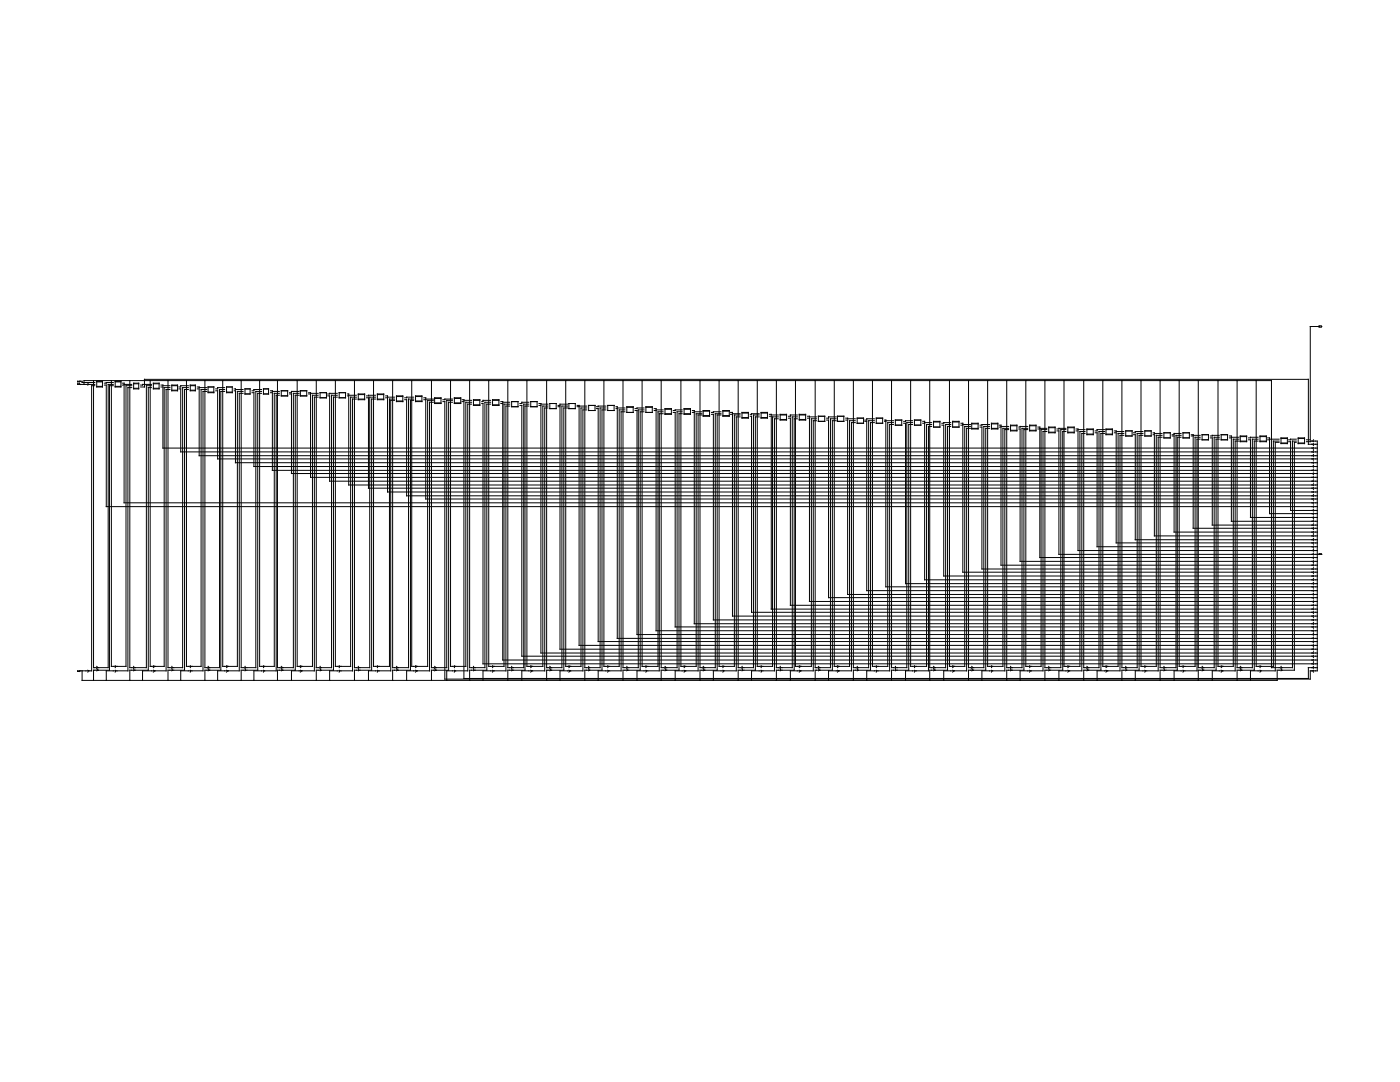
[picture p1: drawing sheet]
<svg xmlns="http://www.w3.org/2000/svg" width="279mm" height="216mm" viewBox="0 0 279 216" stroke-linecap="round" stroke-linejoin="round" font-family="sans-serif">
<g fill="none" stroke="#000" stroke-width=".2">
<path d="M16 76.1l-.5 .1v-.1h.9v.2h2.5M16 76.7l-.5-.1v.1h3.4M16.8 76.7v-.8h236.9v57.3h4.2v-45.2h.8M17.5 76.5l.2 .2-.2 .1M18.7 75.9v57.3h2.9v-56.5h1M18.9 77h-.6v56.9h-2.8v.1l.5-.1M19.3 76.1h1.1v1.1h-1.1zM19.3 76.2h1.1M19.3 77.1h1.1M20.8 76.8h.4v24.3h241.7M22.2 75.9v57.1h2.9v-56h1.2M22.6 76.3l-1.8 .2"/>
<path d="M22.6 77h-.8v56.7h-3.1v2.1M23 76.1h1.1v1.1h-1.1zM23 76.2h1.1M23 77.1h1.1M24.4 76.5h.4v.2h1.5M24.4 76.8h.4v23.5h238.1M25.9 75.9v57.3h3.3v-56.2h1M26.3 77.3h-.8v56.6h-4.3v1.9M26.7 76.5h1v1.1h-1zM26.7 76.6h1M26.7 77.5h1M28.1 77.2h.7v-1.5h232.3v12.9h1.8"/>
<path d="M30 75.9v57.1h2.8v-55.7h1.1M30.2 76.7h-1.8v.1h-.3M30.2 77.3h-.6v56.4h-3.7v2.1M30.6 76.5h1.2v1.1h-1.2zM30.6 76.6h1.2M30.6 77.5h1.2M32.1 77.2h.4v12.2h230.4M32.1 76.8l1.8 .2M33.5 75.9v57.3h2.9v-55.9h1.2M33.9 77.7h-.8v56.2h-4.7v1.9M34.3 76.8h1.1v1.2h-1.1zM34.3 77h1.1"/>
<path d="M34.3 77.9h1.1M35.7 77.6h.4v12.6h226.8M37.2 75.9v57.1h2.9v-55.3h1.2M37.6 77h-1.5v.2h-.4M37.6 77.7h-.8v56h-3.3v2.1M38 76.8h1v1.2h-1zM38 77h1M38 77.9h1M39.4 77.2h.4v.1h1.5M39.4 77.6h.4v13.3h223.1M40.9 75.9v57.3h2.9v-55.5h1M41.3 78.1h-.8v55.8h-4.4v1.9"/>
<path d="M41.5 77.2h1.2v1.2h-1.2zM41.5 78.2h1.2M43.1 78h.3v13.6h219.5M44.5 75.9v57.1h2.9v-54.9h1.1M44.8 77.3h-1.4v.3h-.3M44.8 78.1h-.7v55.6h-3.2v2.1M45.2 77.2h1.2v1.2h-1.2zM45.2 78.2h1.2M46.7 78h.3v14.3h215.9M46.7 77.6h.3v.1h1.5M48.1 75.9v57.3h3v-55.1h1.1M48.5 78.5h-.7v55.4h-4.4v1.9"/>
<path d="M48.9 77.6h1v1h-1zM50.3 78.4h.4v14.7h212.2M51.8 75.9v57.1h2.9v-54.5h1.1M52.2 77.7h-1.5v.3h-.4M52.2 78.5h-.8v55.2h-3.3v2.1M52.6 77.6h1v1h-1zM54 78l1.8 .1M54 78.4h.4v15.5h208.5M55.4 75.9v57.3h3.1v-54.7h1.2M55.8 78.9h-.7v55h-4.4v1.9M56.1 78h1.3v1h-1.3zM57.8 78.6h.4v15.9h204.7"/>
<path d="M59.3 75.9v57.1h3.1v-54.1h1.1M59.7 78.1h-1.5v.3h-.4M59.7 78.9h-.8v54.8h-3.5v2.1M59.9 78h1.3v1h-1.3zM61.6 78.4h.4v.1h1.5M61.6 78.6h.4v16.7h200.9M63.1 75.9v57.3h3.1v-54.3h1.1M63.5 79.2h-.8v54.7h-4.5v1.9M63.9 78.4h1.3v1h-1.3zM65.4 79h.4v17h197.1M66.9 75.9v57.1h3.1v-53.8h1.1M67.3 78.5h-1.5v.1h-.4"/>
<path d="M67.3 79.2h-.8v54.5h-3.4v2.1M67.7 78.4h1.3v1h-1.3zM69.3 79h.3v17.8h193.3M69.3 78.6h.3v.3h1.5M70.7 75.9v57.3h3.1v-54h1.1M71.1 79.6h-.7v54.3h-4.6v1.9M71.5 78.6h1.3v1.2h-1.3zM71.5 78.7h1.3M71.5 79.6h1.3M73.2 79.4h.3v18h189.4M74.5 75.9v57.1h3.2v-53.4h1M74.9 78.9l-1.7 .1"/>
<path d="M74.9 79.6h-.7v54.1h-3.5v2.1M75.3 78.6h1.3v1.2h-1.3zM75.3 78.7h1.3M75.3 79.6h1.3M77 79h.3v.2h1.4M77 79.4h.3v18.8h185.6M78.4 75.9v57.3h3.1v-53.6h1.1M78.7 79.9h-.7v54h-4.5v1.9M79.1 79h1.3v1.1h-1.3zM79.1 79.1h1.3M80.8 79.8h.4v19.1h181.7M82.2 75.9v57.1h3.1v-53.1h1.2"/>
<path d="M82.6 79.2l-1.8 .2M82.6 79.9h-.7v53.8h-3.5v2.1M82.9 79h1.3v1.1h-1.3zM82.9 79.1h1.3M84.6 79.4h.4v.2h1.5M84.6 79.8h.4v19.8h177.9M86.1 75.9v57.3h3.1v-53.3h1.1M86.7 79.4h1.3v1.1h-1.3zM86.7 79.5h1.3M89.9 75.9v57.1h3.1v-52.7h1.1M90.3 79.6h-1.5v.2h-.4M90.7 79.4h1.2v1.1h-1.2z"/>
<path d="M90.7 79.5h1.2M92.2 79.8h.4v.1h1.5M93.7 75.9v57.3h3.1v-52.9h1.1M94.5 79.8h1.3v1.1h-1.3zM94.5 79.9h1.3M97.5 75.9v57.1h3.1v-52.4h1.1M97.9 79.9h-1.5v.2h-.3M98.3 79.8h1.3v1.1h-1.3zM98.3 79.9h1.3M101.3 75.9v57.3h3.2v-52.6h1M105.2 75.9v57.1h3.1v-52h1M109.1 75.9v57.3h3v-52.2h1.2"/>
<path d="M112.9 75.9v57.1h3.1v-51.6h1.1M116.7 75.9v57.3h3.1v-51.8h1.1M120.5 75.9v57.1h3.1v-51.2h1.1M124.3 75.9v57.3h3.1v-51.4h1.1M128.1 75.9v57.1h3.2v-50.8h1M132 75.9v57.3h3.1v-51h1M135.9 75.9v57.1h3v-50.4h1.2M139.7 75.9v57.3h3v-50.6h1.2M143.5 75.9v57.1h3.1v-50.2h1.1M147.3 75.9v57.3h3.1v-50.4h1.1M151.1 75.9v57.1h3.1v-49.8h1.1M154.9 75.9v57.3h3.2v-50h1"/>
<path d="M158.8 75.9v57.1h3.1v-49.4h1M162.7 75.9v57.3h3v-49.6h1.2M166.5 75.9v57.1h3v-49.1h1.2M170.3 75.9v57.3h3.1v-49.3h1.1M174.1 75.9v57.1h3.1v-48.7h1.1M177.9 75.9v57.3h3.1v-48.9h1.1M181.7 75.9v57.1h3.2v-48.3h1M185.5 75.9v57.3h3.2v-48.5h1M189.5 75.9v57.1h3v-47.9h1.2M193.3 75.9v57.3h3v-48.1h1.2M197.1 75.9v57.1h3.1v-47.5h1.1M200.9 75.9v57.3h3.1v-47.7h1.1"/>
<path d="M204.7 75.9v57.1h3.1v-47.3h1.1M208.5 75.9v57.3h3.2v-47.5h1M212.3 75.9v57.1h3.2v-46.9h1M216.3 75.9v57.3h3v-47.1h1.2M220.1 75.9v57.1h3v-46.5h1.2M223.9 75.9v57.3h3v-46.7h1.2M227.7 75.9v57.1h3.1v-46.1h1.1M231.5 75.9v57.3h3.2v-46.3h1M235.3 75.9v57.1h3.2v-45.8h1M239.1 75.9v57.3h3.2v-46h1M243.1 75.9v57.1h3v-45.4h1.2M246.9 75.9v57.3h3v-45.6h1.2"/>
<path d="M250.7 75.9v57.1h3.4v-45h1.2M263.3 65.2h-1.8v22.6h-.8M263.3 65l.5 .2-.5 .1zM79.1 80h1.3M82.9 80h1.3M86.5 80.3h-.8v53.6h-4.5v1.9M86.7 80.4h1.3M88.4 80.1h.4v55.4h172.7v-1.6h1.4v-45.9l-2.2 .1M90.3 80.3h-.8v53.4h-3.4v2.1M90.7 80.4h1.2M92.2 80.1h.4v55.3h168.5v-2.2h1.8M94.1 80.6h-.8v53.3h-4.1v1.9"/>
<path d="M94.5 80.8h1.3M96.1 80.5h.3v52h166.5M97.9 80.6h-.7v53.1h-3.5v2.1M98.3 80.8h1.3M99.9 80.1l1.8 .2M99.9 80.5h.4v51.2h162.6M101.7 81h-.7v52.9h-4.6v1.9M102.1 80.1h1.3v1.1h-1.3zM103.8 80.9h.3v50h158.8M105.5 80.3h-1.4v.2h-.3M105.5 81h-.7v52.7h-3.5v2.1M105.9 80.1h1.3v1.1h-1.3z"/>
<path d="M107.6 80.5l1.7 .1M107.6 80.9h.4v49.4h154.9M109.3 81.4h-.6v52.5h-4.6v1.9M109.7 80.5h1.3v1h-1.3zM111.4 81.2h.4v48.3h151.1M113.3 80.6h-1.5v.3h-.4M113.3 81.4h-.8v52.3h-3.4v2.1M113.5 80.5h1.3v1h-1.3zM115.2 80.9h.4v.1h1.5M115.2 81.2h.4v47.6h147.3M117.1 81.8h-.8v52.1h-4.5v1.9M117.5 80.9h1.2v1h-1.2z"/>
<path d="M119 81.5h.4v46.5h143.5M120.9 81h-1.5v.2h-.4M120.9 81.8h-.8v51.9h-3.4v2.1M121.3 80.9h1.3v1h-1.3zM122.9 81.2h.3v.2h1.5M122.9 81.5h.3v45.9h139.7M124.7 82.2h-.7v51.7h-4.6v1.9M125.1 81.2h1.3v1.1h-1.3zM125.1 81.3h1.3M126.7 81.9h.4v44.7h135.8M128.5 81.4l-1.8 .1M128.5 82.2h-.7v51.5h-3.5v2.1"/>
<path d="M128.9 81.2h1.3v1.1h-1.3zM128.9 81.3h1.3M130.6 81.5h.3v.3h1.4M130.6 81.9h.3v44h132M132.3 82.6h-.7v51.3h-4.5v1.9M132.7 81.5h1.3v1.2h-1.3zM132.7 81.7h1.3M132.7 82.6h1.3M134.4 82.3h.3v42.8h128.2M136.1 81.8l-1.7 .1M136.1 82.6h-.6v51.1h-3.5v2.1M136.5 81.5h1.3v1.2h-1.3z"/>
<path d="M136.5 81.7h1.3M136.5 82.6h1.3M138.2 81.9h.4v.3h1.5M138.2 82.3h.4v42.2h124.3M140.1 82.8h-.8v51.1h-4.6v1.9M140.3 81.9h1.3v1.2h-1.3zM140.3 82h1.3M140.3 82.9h1.3M142 82.7h.4v41h120.5M143.9 82.2h-1.5v.1h-.4M143.9 82.8h-.8v50.9h-3.4v2.1M144.3 81.9h1.2v1.2h-1.2z"/>
<path d="M144.3 82h1.2M144.3 82.9h1.2M145.8 82.3h.4v.3h1.5M145.8 82.7h.4v40.2h116.7M147.7 83.2h-.8v50.7h-4.5v1.9M148.1 82.3h1.3v1.1h-1.3zM148.1 82.4h1.3M148.1 83.3h1.3M149.7 83.1h.3v39.1h112.9M151.5 82.6h-1.5v.1h-.3M151.5 83.2h-.8v50.5h-3.4v2.1M151.9 82.3h1.3v1.1h-1.3z"/>
<path d="M151.9 82.4h1.3M151.9 83.3h1.3M153.5 82.7l1.8 .1M153.5 83.1h.4v38.4h109M155.3 83.6h-.7v50.3h-4.6v1.9M155.7 82.7h1.3v1.1h-1.3zM155.7 82.8h1.3M155.7 83.7h1.3M157.4 83.4h.3v37.4h105.2M159.1 82.8h-1.4v.3h-.3M159.1 83.6h-.6v50.1h-3.6v2.1M159.5 82.7h1.3v1.1h-1.3z"/>
<path d="M159.5 82.8h1.3M159.5 83.7h1.3M161.2 83.1l1.7 .1M161.2 83.4h.3v36.6h101.4M162.9 83.9h-.6v50h-4.6v1.9M163.3 83.1h1.3v1h-1.3zM165 83.8h.4v35.5h97.5M166.9 83.2h-1.5v.2h-.4M166.9 83.9h-.8v49.8h-3.4v2.1M167.1 83.1h1.3v1h-1.3zM168.8 83.4h.4v.2h1.5M168.8 83.8h.4v34.8h93.7"/>
<path d="M170.7 84.3h-.8v49.6h-4.5v1.9M171.1 83.4h1.2v1.1h-1.2zM172.6 84.1h.4v33.8h89.9M174.5 83.6h-1.5v.2h-.4M174.5 84.3h-.8v49.4h-3.4v2.1M174.9 83.4h1.2v1.1h-1.2zM176.5 83.8h.3v.1h1.5M176.5 84.1h.3v33h86.1M178.3 84.7h-.8v49.2h-4.5v1.9M178.7 83.8h1.3v1h-1.3zM180.3 84.5h.4v32h82.2M182.1 83.9l-1.8 .2"/>
<path d="M182.1 84.7h-.7v49h-3.5v2.1M182.5 83.8h1.3v1h-1.3zM184.2 84.1h.3v.2h1.4M184.2 84.5h.3v31.2h78.4M185.9 85.1h-.6v48.8h-4.6v1.9M186.3 84.1h1.3v1.1h-1.3zM186.3 84.2h1.3M188 84.8h.3v30.1h74.6M189.7 84.3l-1.7 .2M189.7 85.1h-.6v48.6h-3.6v2.1M190.1 84.1h1.3v1.1h-1.3zM190.1 84.2h1.3"/>
<path d="M191.8 84.5h.4v.2h1.5M191.8 84.8h.4v29.4h70.7M193.7 85.5h-.8v48.4h-4.6v1.9M193.9 84.5h1.3v1.1h-1.3zM193.9 84.6h1.3M193.9 85.5h1.3M195.6 85.2h.4v28.3h66.9M197.5 84.7h-1.5v.1h-.4M197.5 85.5h-.8v48.2h-3.4v2.1M197.9 84.5h1.2v1.1h-1.2zM197.9 84.6h1.2M197.9 85.5h1.2"/>
<path d="M199.4 84.8h.4v.3h1.5M199.4 85.2h.4v27.6h63.1M201.3 85.7h-.8v48.2h-4.5v1.9M201.7 84.8h1.2v1.2h-1.2zM201.7 85h1.2M201.7 85.9h1.2M203.3 85.6h.3v26.4h59.3M205.1 85.1h-1.5v.1h-.3M205.1 85.7h-.8v48h-3.4v2.1M205.5 84.8h1.3v1.2h-1.3zM205.5 85h1.3M205.5 85.9h1.3"/>
<path d="M207.1 85.2h.4v.3h1.4M207.1 85.6h.4v25.7h55.4M208.9 86.1h-.7v47.8h-4.6v1.9M209.3 85.2h1.3v1.2h-1.3zM209.3 85.3h1.3M209.3 86.2h1.3M210.9 86h.4v24.6h52.5l-.1-.1h-.4v.1M212.7 85.5l-1.8 .1M212.7 86.1h-.6v47.6h-3.6v2.1M213.1 85.2h1.3v1.2h-1.3zM213.1 85.3h1.3M213.1 86.2h1.3"/>
<path d="M214.8 85.6l1.7 .1M214.8 86h.3v23.9h47.8M216.5 86.5h-.6v47.4h-4.6v1.9M216.9 85.6h1.3v1.1h-1.3zM216.9 85.7h1.3M216.9 86.6h1.3M218.6 86.4h.3v22.7h44M220.5 85.7h-1.6v.3h-.3M220.5 86.5h-.8v47.2h-3.4v2.1M220.7 85.6h1.3v1.1h-1.3zM220.7 85.7h1.3M220.7 86.6h1.3"/>
<path d="M222.4 86h.4v.1h1.5M222.4 86.4h.4v21.9h40.1M224.3 86.9h-.8v47h-4.6v1.9M224.7 86h1.2v1h-1.2zM226.2 86.7h.4v21h36.3M228.1 86.1h-1.5v.3h-.4M228.1 86.9h-.8v46.8h-3.4v2.1M228.5 86h1.2v1h-1.2zM230.1 86.4h.3v.1h1.5M230.1 86.7h.3v20.2h32.5M231.9 87.2h-.8v46.7h-4.5v1.9M232.3 86.4h1.3v1h-1.3z"/>
<path d="M233.9 87h.4v19.2h28.6M235.7 86.5h-1.4v.2h-.4M235.7 87.2h-.7v46.5h-3.5v2.1M236.1 86.4h1.3v1h-1.3zM237.7 86.7l1.8 .2M237.7 87h.4v18.4h24.8M239.5 87.6h-.6v46.3h-4.6v1.9M239.9 86.7h1.3v1.1h-1.3zM241.6 87.4h.3v17.4h21M243.3 86.9l-1.7 .1M243.3 87.6h-.6v46.1h-3.6v2.1M243.7 86.7h1.3v1.1h-1.3z"/>
<path d="M245.4 87h.3v.2h1.6M245.4 87.4h.3v16.6h17.2M247.3 88h-.8v45.9h-4.6v1.9M247.5 87h1.3v1.1h-1.3zM247.5 87.1h1.3M247.5 88h1.3M249.2 87.8h.4v15.5h13.3M251.1 87.2h-1.5v.2h-.4M251.1 88h-.8v45.7h-3.4v2.1M251.5 87h1.2v1.1h-1.2zM251.5 87.1h1.2M251.5 88h1.2"/>
<path d="M253 87.4h.4v.2h1.9M253 87.8h.4v14.7h9.5M255.3 88.3h-.8v45.6h-4.9v1.9M255.7 87.4h1.2v1.1h-1.2zM255.7 87.5h1.2M255.7 88.4h1.2M257.2 88.1h.4v13.8h5.3M258.7 87.6l-1.5 .2M258.7 88.3h-.4v45.4h-3.4v2.1h-238.5v-1.9M259.1 87.4h1.3v1.1h-1.3zM259.1 87.5h1.3M259.1 88.4h1.3"/>
<path d="M262.1 88.5l-.1 .1 .1 .3M262.1 89.3l-.1 .1 .1 .3M262.1 89.9l-.1 .3 .1 .1M262.1 90.7l-.1 .2 .1 .2M262.1 91.4l-.1 .2 .1 .2M262.1 92.2l-.1 .1 .1 .2M262.1 92.8l-.1 .3 .1 .1M262.1 93.6l-.1 .3 .1 .1M262.1 94.4l-.1 .1 .1 .2M262.1 95.1l-.1 .2 .1 .1M262.1 95.8l-.1 .2 .1 .1M262.1 96.5l-.1 .3 .1 .1"/>
<path d="M262.1 97.3l-.1 .1 .1 .3M262.1 98l-.1 .2 .1 .1M262.1 98.7l-.1 .2 .1 .2M262.1 99.4l-.1 .2 .1 .2M262.1 87.8l-.1 .2 .1 .1M262.1 110.4l-.1 .2 .1 .1M262.1 109.6l-.1 .3 .1 .1M262.1 109l-.1 .1 .1 .2M262.1 108.2l-.1 .1 .1 .3M262.1 107.4l-.1 .3 .1 .1M262.1 106.7l-.1 .2 .1 .2M262.1 106l-.1 .2 .1 .2"/>
<path d="M262.1 105.3l-.1 .1 .1 .3M262.1 104.5l-.1 .3 .1 .1M262.1 103.8l-.1 .2 .1 .1M262.1 103.1l-.1 .2 .1 .2M262.1 102.4l-.1 .1 .1 .2M262.1 101.6l-.1 .3 .1 .1M262.1 101l-.1 .1 .1 .1M262.1 100.2l-.1 .1 .1 .3M262.1 119.9l-.1 .1 .1 .3M262.1 119.1l-.1 .2 .1 .2M262.1 118.4l-.1 .2 .1 .1M262.1 117.7l-.1 .2 .1 .1"/>
<path d="M262.1 117l-.1 .1 .1 .2M262.1 116.2l-.1 .3 .1 .1M262.1 115.4l-.1 .3 .1 .1M262.1 114.8l-.1 .1 .1 .2M262.1 114l-.1 .2 .1 .2M262.1 113.3l-.1 .2 .1 .2M262.1 112.5l-.1 .3 .1 .1M262.1 111.9l-.1 .1 .1 .3M262.1 111.1l-.1 .2 .1 .2M17.5 133.7l.2 .2-.2 .2M19.3 133l.3 .2-.3 .2M19.3 133.5l.3 .2-.3 .2"/>
<path d="M23 132.8l.1 .2-.1 .2M23 133.7l.1 .2-.1 .2M26.7 133l.1 .2-.1 .2M26.7 133.5l.1 .2-.1 .2M30.6 132.8l.3 .2-.3 .2M30.6 133.7l.3 .2-.3 .2M34.3 133l.1 .2-.1 .2M34.3 133.5l.1 .2-.1 .2M38 132.8l.1 .2-.1 .2M38 133.7l.1 .2-.1 .2M41.5 133l.3 .2-.3 .2M41.5 133.5l.3 .2-.3 .2"/>
<path d="M45.2 132.8l.3 .2-.3 .2M45.2 133.7l.3 .2-.3 .2M48.9 133l.1 .2-.1 .2M48.9 133.5l.1 .2-.1 .2M52.6 132.8l.1 .2-.1 .2M52.6 133.7l.1 .2-.1 .2M56.1 133l.3 .2-.3 .2M56.1 133.5l.3 .2-.3 .2M59.9 132.8l.3 .2-.3 .2M59.9 133.7l.3 .2-.3 .2M63.9 133l.1 .2-.1 .2M63.9 133.5l.1 .2-.1 .2"/>
<path d="M67.7 132.8l.1 .2-.1 .2M67.7 133.7l.1 .2-.1 .2M71.5 133l.1 .2-.1 .2M71.5 133.5l.1 .2-.1 .2M75.3 132.8l.1 .2-.1 .2M75.3 133.7l.1 .2-.1 .2M79.1 133l.3 .2-.3 .2M79.1 133.5l.3 .2-.3 .2M82.9 132.8l.3 .2-.3 .2M82.9 133.7l.3 .2-.3 .2M86.7 133l.3 .2-.3 .2M86.7 133.5l.3 .2-.3 .2"/>
<path d="M90.7 132.8l.1 .2-.1 .2M90.7 133.7l.1 .2-.1 .2M94.5 133l.1 .2-.1 .2M94.5 133.5l.1 .2-.1 .2M98.3 132.8l.1 .2-.1 .2M98.3 133.7l.1 .2-.1 .2M102.1 133l.1 .2-.1 .2M102.1 133.5l.1 .2-.1 .2M105.9 132.8l.3 .2-.3 .2M105.9 133.7l.3 .2-.3 .2M109.7 133l.3 .2-.3 .2M109.7 133.5l.3 .2-.3 .2"/>
<path d="M113.5 132.8l.3 .2-.3 .2M113.5 133.7l.3 .2-.3 .2M117.5 133l.1 .2-.1 .2M117.5 133.5l.1 .2-.1 .2M121.3 132.8l.1 .2-.1 .2M121.3 133.7l.1 .2-.1 .2M125.1 133l.1 .2-.1 .2M125.1 133.5l.1 .2-.1 .2M128.9 132.8l.1 .2-.1 .2M128.9 133.7l.1 .2-.1 .2M132.7 133l.3 .2-.3 .2M132.7 133.5l.3 .2-.3 .2"/>
<path d="M136.5 132.8l.3 .2-.3 .2M136.5 133.7l.3 .2-.3 .2M140.3 133l.3 .2-.3 .2M140.3 133.5l.3 .2-.3 .2M144.3 132.8l.1 .2-.1 .2M144.3 133.7l.1 .2-.1 .2M148.1 133l.1 .2-.1 .2M148.1 133.5l.1 .2-.1 .2M151.9 132.8l.1 .2-.1 .2M151.9 133.7l.1 .2-.1 .2M155.7 133l.1 .2-.1 .2M155.7 133.5l.1 .2-.1 .2"/>
<path d="M159.5 132.8l.3 .2-.3 .2M159.5 133.7l.3 .2-.3 .2M163.3 133l.3 .2-.3 .2M163.3 133.5l.3 .2-.3 .2M167.1 132.8l.3 .2-.3 .2M167.1 133.7l.3 .2-.3 .2M171.1 133l.1 .2-.1 .2M171.1 133.5l.1 .2-.1 .2M174.9 132.8l.1 .2-.1 .2M174.9 133.7l.1 .2-.1 .2M178.7 133l.1 .2-.1 .2M178.7 133.5l.1 .2-.1 .2"/>
<path d="M182.5 132.8l.1 .2-.1 .2M182.5 133.7l.1 .2-.1 .2M186.3 133l.3 .2-.3 .2M186.3 133.5l.3 .2-.3 .2M190.1 132.8l.3 .2-.3 .2M190.1 133.7l.3 .2-.3 .2M193.9 133l.3 .2-.3 .2M193.9 133.5l.3 .2-.3 .2M197.9 132.8l.1 .2-.1 .2M197.9 133.7l.1 .2-.1 .2M201.7 133l.1 .2-.1 .2M201.7 133.5l.1 .2-.1 .2"/>
<path d="M205.5 132.8l.1 .2-.1 .2M205.5 133.7l.1 .2-.1 .2M209.3 133l.1 .2-.1 .2M209.3 133.5l.1 .2-.1 .2M213.1 132.8l.3 .2-.3 .2M213.1 133.7l.3 .2-.3 .2M216.9 133l.3 .2-.3 .2M216.9 133.5l.3 .2-.3 .2M220.7 132.8l.3 .2-.3 .2M220.7 133.7l.3 .2-.3 .2M224.7 133l.1 .2-.1 .2M224.7 133.5l.1 .2-.1 .2"/>
<path d="M228.5 132.8l.1 .2-.1 .2M228.5 133.7l.1 .2-.1 .2M232.3 133l.1 .2-.1 .2M232.3 133.5l.1 .2-.1 .2M236.1 132.8l.1 .2-.1 .2M236.1 133.7l.1 .2-.1 .2M239.9 133l.3 .2-.3 .2M239.9 133.5l.3 .2-.3 .2M243.7 132.8l.3 .2-.3 .2M243.7 133.7l.3 .2-.3 .2M247.5 133l.3 .2-.3 .2M247.5 133.5l.3 .2-.3 .2"/>
<path d="M251.5 132.8l.1 .2-.1 .2M251.5 133.7l.1 .2-.1 .2M255.7 133l.1 .2-.1 .2M255.7 133.5l.1 .2-.1 .2M262.1 133.7l-.1 .2 .1 .2M262.1 133l-.1 .2 .1 .2M262.1 132.2l-.1 .3 .1 .1M262.1 131.6l-.1 .1 .1 .3M262.1 130.8l-.1 .1 .1 .3M262.1 130l-.1 .3 .1 .1M262.1 129.3l-.1 .2 .1 .2M262.1 128.7l-.1 .1 .1 .2"/>
<path d="M262.1 127.9l-.1 .1 .1 .3M262.1 127.1l-.1 .3 .1 .1M262.1 126.4l-.1 .2 .1 .1M262.1 125.7l-.1 .2 .1 .2M262.1 125l-.1 .1 .1 .2M262.1 124.2l-.1 .3 .1 .1M262.1 123.6l-.1 .1 .1 .1M262.1 122.8l-.1 .1 .1 .3M262.1 122l-.1 .2 .1 .2M262.1 121.3l-.1 .2 .1 .2M262.1 120.7l-.1 .1 .1 .1"/>
</g>
</svg>
